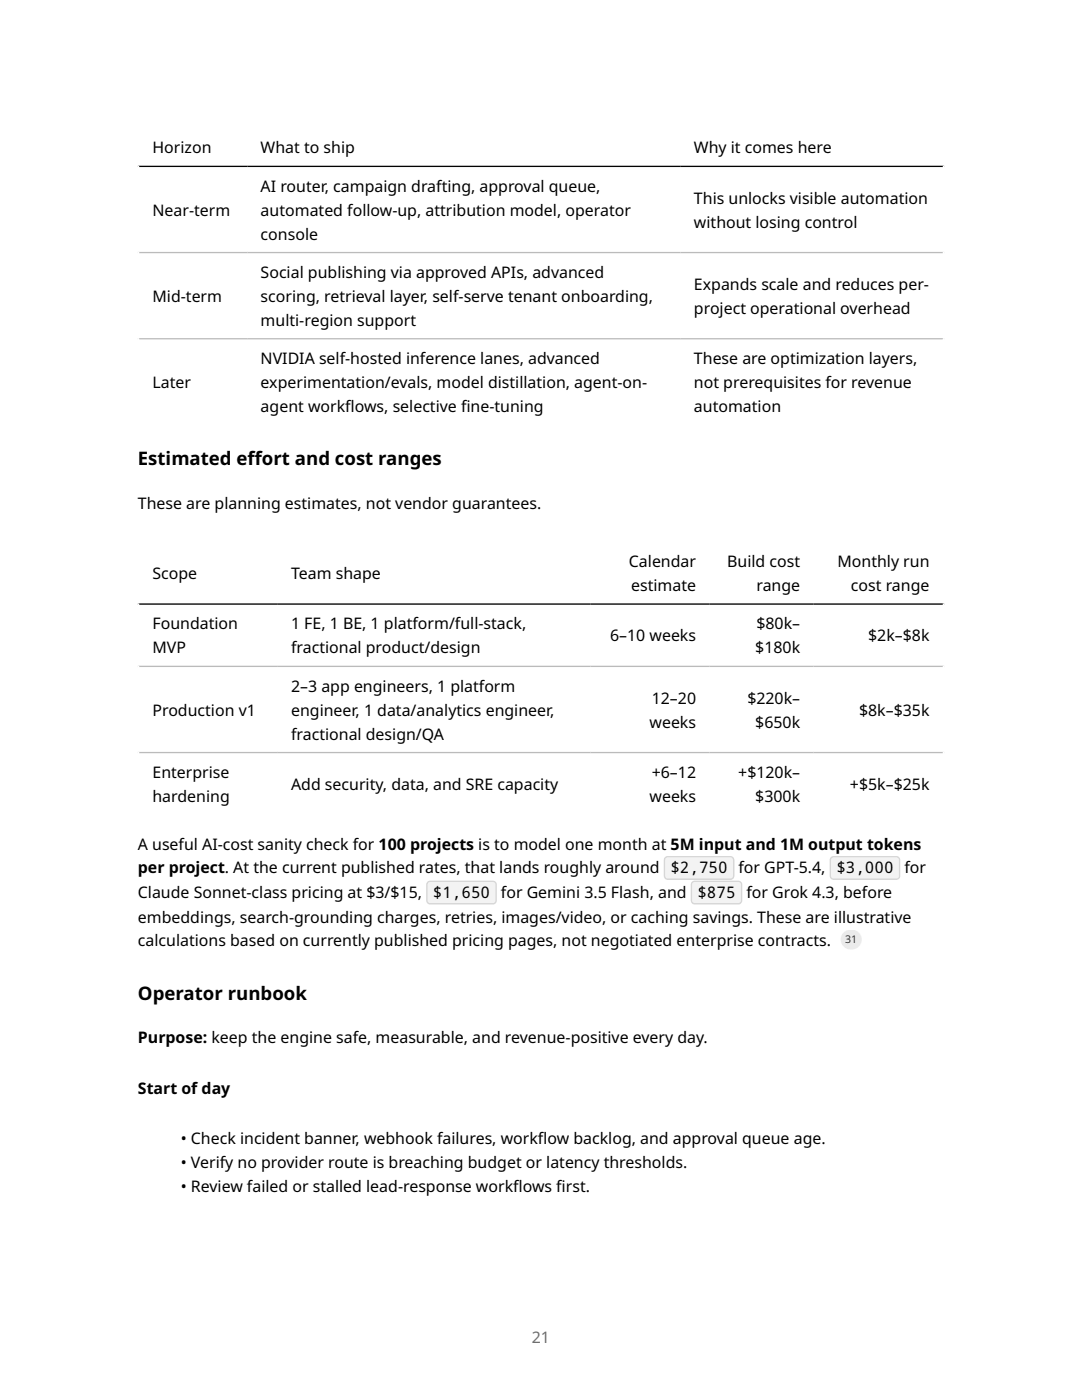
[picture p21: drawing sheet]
<svg xmlns="http://www.w3.org/2000/svg" width="216mm" height="279mm" viewBox="0 0 216 279" stroke-linecap="round" stroke-linejoin="round" font-family="sans-serif">
<defs><g id="words">
<g font-size="3.7">
<text x="27.5" y="92.9">Estimated ef</text>
<text x="49.4" y="92.9">fort and cost ranges</text>
<text x="27.5" y="199.6">Operator runbook</text>
</g>
<g font-size="3.2">
<text x="30.4" y="30.6">Horizon</text>
<text x="52" y="30.6">What to ship</text>
<text x="138.5" y="30.6">Why it comes here</text>
<text x="52" y="38.3">AI router, campaign drafting, approval queue,</text>
<text x="138.5" y="40.7">This unlocks visible automation</text>
<text x="30.4" y="43">Near-term</text>
<text x="52" y="43">automated follow-up, attribution model, operator</text>
<text x="52" y="47.8">console</text>
<text x="138.5" y="45.4">without losing control</text>
<text x="52" y="55.5">Social publishing via approved APIs, advanced</text>
<text x="138.5" y="57.9">Expands scale and reduces per-</text>
<text x="30.4" y="60.2">Mid-term</text>
<text x="52" y="60.2">scoring, retrieval layer, self-serve tenant onboarding,</text>
<text x="52" y="65">multi-region support</text>
<text x="138.5" y="62.6">project operational overhead</text>
<text x="30.4" y="77.4">Later</text>
<text x="52" y="72.7">NVIDIA self-hosted inference lanes, advanced</text>
<text x="52" y="77.4">experimentation/evals, model distillation, agent-on-</text>
<text x="138.5" y="72.7">These are optimization layers,</text>
<text x="138.5" y="77.4">not prerequisites for revenue</text>
<text x="52" y="82.2">agent workf</text>
<text x="68.9" y="82.2">lows, selective f</text>
<text x="92" y="82.2">ine-tuning</text>
<text x="138.5" y="82.2">automation</text>
<text x="27.5" y="101.5">These are planning estimates, not vendor guarantees.</text>
<text x="125.5" y="113.2">Calendar</text>
<text x="145.1" y="113.2">Build cost</text>
<text x="167.1" y="113.2">Monthly run</text>
<text x="30.4" y="115.6">Scope</text>
<text x="58.1" y="115.6">Team shape</text>
<text x="125.9" y="118">estimate</text>
<text x="150.9" y="118">range</text>
<text x="169.8" y="118">cost range</text>
<text x="30.4" y="125.6">Foundation</text>
<text x="58.1" y="125.6">1 FE, 1 BE, 1 platform/full-stack,</text>
<text x="150.9" y="125.6">$80k–</text>
<text x="30.4" y="130.4">MVP</text>
<text x="58.1" y="130.4">fractional product/design</text>
<text x="121.7" y="128">6–10 weeks</text>
<text x="150.7" y="130.4">$180k</text>
<text x="173.2" y="128">$2k–$8k</text>
<text x="30.4" y="142.8">Production v1</text>
<text x="58.1" y="138.1">2–3 app engineers, 1 platform</text>
<text x="58.1" y="142.8">engineer, 1 data/analytics engineer,</text>
<text x="130" y="140.4">12–20</text>
<text x="149.1" y="140.4">$220k–</text>
<text x="171.4" y="142.8">$8k–$35k</text>
<text x="58.1" y="147.6">fractional design/QA</text>
<text x="129.6" y="145.2">weeks</text>
<text x="150.7" y="145.2">$650k</text>
<text x="30.4" y="155.3">Enterprise</text>
<text x="130" y="155.3">+6–12</text>
<text x="147.3" y="155.3">+$120k–</text>
<text x="30.4" y="160">hardening</text>
<text x="58.1" y="157.6">Add security, data, and SRE capacity</text>
<text x="129.6" y="160">weeks</text>
<text x="150.7" y="160">$300k</text>
<text x="169.6" y="157.6">+$5k–$25k</text>
<text x="27.5" y="169.5">A useful AI-cost sanity check for 100 projects is to model one month at 5M input and 1M output tokens</text>
<text x="27.5" y="174.3">per project. At the current published rates, that lands roughly around</text>
<text x="27.5" y="179.2">Claude Sonnet-class pricing at $3/$15,</text>
<text x="86.4" y="179.2">$1,650</text>
<text x="100" y="179.2">for Gemini 3.5 Flash, and</text>
<text x="133.8" y="174.3">$2,750</text>
<text x="139.2" y="179.2">$875</text>
<text x="147.4" y="174.3">for GPT-5.4,</text>
<text x="148.9" y="179.2">for Grok 4.3, before</text>
<text x="166.9" y="174.3">$3,000</text>
<text x="180.5" y="174.3">for</text>
<text x="27.5" y="184.1">embeddings, search-grounding charges, retries, images/video, or caching savings. These are illustrative</text>
<text x="27.5" y="188.9">calculations based on currently published pricing pages, not negotiated enterprise contracts.</text>
<text x="27.5" y="208.2">Purpose: keep the engine safe, measurable, and revenue-positive every day.</text>
<text x="27.5" y="218.3">Start of day</text>
<text x="36.1" y="228.3">• Check incident banner, webhook failures, workf</text>
<text x="36.1" y="233.1">• Verify no provider route is breaching budget or latency thresholds.</text>
<text x="107.3" y="228.3">low backlog, and approval queue age.</text>
<text x="36.1" y="237.9">• Review failed or stalled lead-response workf</text>
<text x="102.4" y="237.9">lows f</text>
<text x="111" y="237.9">irst.</text>
</g>
<text font-size="3.2" fill="#6e6e6e" x="106.1" y="267.9">21</text>
<text font-size="2.1" fill="#333" x="168.6" y="188.2">31</text>
</g></defs>
<path d="M27.5 25.5h160.9M27.6 25.4v59.5M188.3 25.4v59.5M27.5 84.8h160.9M27.5 108.1h160.9M27.6 108v54.8M188.3 108v54.8M27.5 162.6h160.9" fill="none" stroke="#fff" stroke-width=".26"/>
<path d="M27.5 33.2h160.9M27.5 120.6h160.9" fill="none" stroke="#000" stroke-width=".26"/>
<path d="M27.5 50.4h160.9M27.5 67.6h160.9M27.5 133h160.9M27.5 150.2h160.9" fill="none" stroke="#bbb" stroke-width=".26"/>
<path d="M132.5 170.8h14v4.8h-14z" fill="#f3f3f3"/>
<path d="M132.8 171.4l.4-.3h12.5l.5 .3 .1 .2v3.2l-.1 .3-.5 .2h-12.5h-.2l-.3-.5zM132.7 171.1l.5-.3h12.5a.8 .8 0 0 1 .8 .8v3.2a.8 .8 0 0 1-.8 .8h-12.5a.8 .8 0 0 1-.7-.8v-3.2z" fill-rule="evenodd" fill="#d6d6d6"/>
<path d="M165.6 170.8h14v4.8h-14z" fill="#f3f3f3"/>
<path d="M165.9 171.4l.5-.3h12.4l.5 .3 .1 .2v3.2l-.1 .3-.5 .2h-12.4l-.5-.2-.1-.3zM165.8 171.1l.6-.3h12.4a.8 .8 0 0 1 .8 .8v3.2a.8 .8 0 0 1-.8 .8h-12.4a.8 .8 0 0 1-.8-.8v-3.2z" fill-rule="evenodd" fill="#d6d6d6"/>
<path d="M85.1 175.7h14v4.8h-14z" fill="#f3f3f3"/>
<path d="M85.4 176.3l.4-.3h12.5l.5 .3 .1 .2v3.2l-.3 .5h-.3h-12.5h-.2l-.3-.5zM85.3 176l.5-.3h12.5a.8 .8 0 0 1 .8 .8v3.2a.8 .8 0 0 1-.8 .8h-12.5a.8 .8 0 0 1-.7-.8v-3.2z" fill-rule="evenodd" fill="#d6d6d6"/>
<path d="M137.8 175.7h10.3v4.8h-10.3z" fill="#f3f3f3"/>
<path d="M138.2 176.3l.4-.3 9 .1 .2 .4v3.5l-.5 .2h-8.9l-.3-.5zM138.1 176l.5-.3h8.7a.8 .8 0 0 1 .8 .8v3.2a.8 .8 0 0 1-.8 .8h-8.7a.8 .8 0 0 1-.8-.8v-3.2z" fill-rule="evenodd" fill="#d6d6d6"/>
<path d="M167.7 185.5h4.3v4h-4.3z" fill="#ededed"/>
<use href="#words"/>
</svg>
